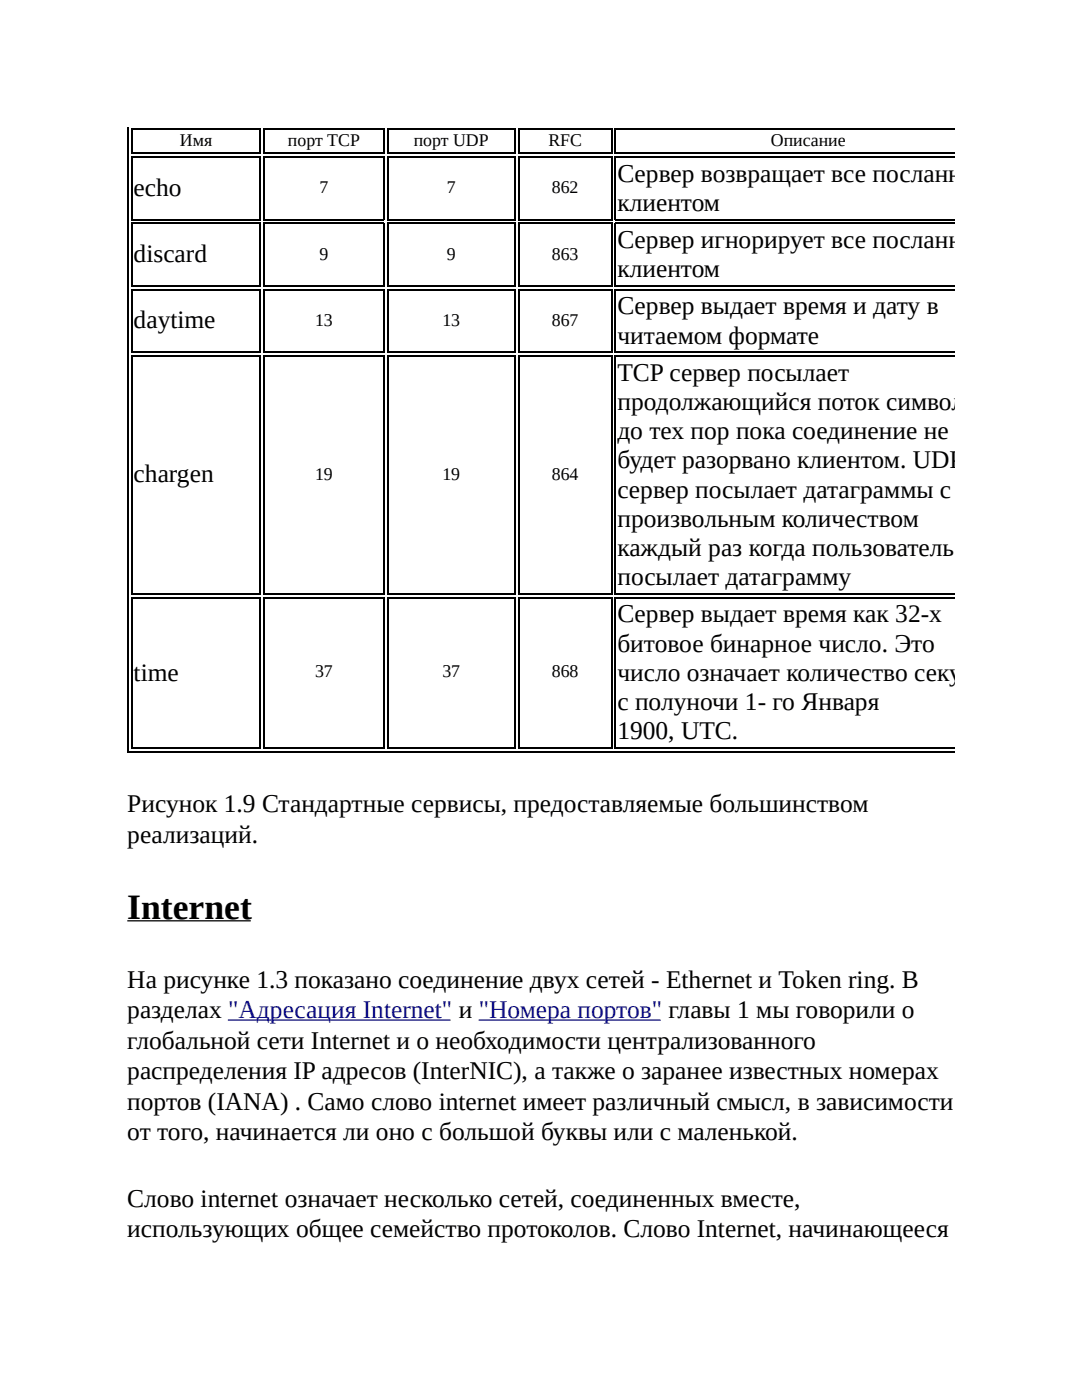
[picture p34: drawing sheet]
<svg xmlns="http://www.w3.org/2000/svg" width="216mm" height="279mm" viewBox="0 0 216 279" stroke-linecap="round" stroke-linejoin="round" font-family="sans-serif">
<defs><g id="words">
<text font-size="7.1" x="25.4" y="183.4">Internet</text>
<g font-size="5.1">
<text x="26.7" y="39.1">echo</text>
<text x="123.2" y="36.3">Сервер возвращает все посланное</text>
<text x="123.2" y="42.2">клиентом</text>
<text x="26.7" y="52.3">discard</text>
<text x="123.2" y="49.5">Сервер игнорирует все посланное</text>
<text x="123.2" y="55.4">клиентом</text>
<text x="26.7" y="65.5">daytime</text>
<text x="123.2" y="62.7">Сервер выдает время и дату в</text>
<text x="123.2" y="68.6">читаемом формате</text>
<text x="123.2" y="75.9">TCP сервер посылает</text>
<text x="123.2" y="81.8">продолжающийся поток символов,</text>
<text x="123.2" y="87.6">до тех пор пока соединение не</text>
<text x="123.2" y="93.5">будет разорвано клиентом. UDP</text>
<text x="26.7" y="96.3">chargen</text>
<text x="123.2" y="99.3">сервер посылает датаграммы с</text>
<text x="123.2" y="105.2">произвольным количеством</text>
<text x="123.2" y="111">каждый раз когда пользователь</text>
<text x="123.2" y="116.8">посылает датаграмму</text>
<text x="123.2" y="124.2">Сервер выдает время как 32-х</text>
<text x="123.2" y="130">битовое бинарное число. Это</text>
<text x="26.7" y="135.9">time</text>
<text x="123.2" y="135.9">число означает количество секунд</text>
<text x="123.2" y="141.7">с полуночи 1- го Января</text>
<text x="123.2" y="147.6">1900, UTC.</text>
<text x="25.4" y="162.1">Рисунок 1.9 Стандартные сервисы, предоставляемые большинством</text>
<text x="25.4" y="168.1">реализаций.</text>
<text x="25.4" y="197.1">На рисунке 1.3 показано соединение двух сетей - Ethernet и Token ring. В</text>
<text x="25.4" y="203.2">разделах &quot;Адресация Internet&quot; и &quot;Номера портов&quot; главы 1 мы говорили о</text>
<text x="25.4" y="209.3">глобальной сети Internet и о необходимости централизованного</text>
<text x="25.4" y="215.4">распределения IP адресов (InterNIC), а также о заранее известных номерах</text>
<text x="25.4" y="221.5">портов (IANA) . Само слово internet имеет различный смысл, в зависимости</text>
<text x="25.4" y="227.6">от того, начинается ли оно с большой буквы или с маленькой.</text>
<text x="25.4" y="240.8">Слово internet означает несколько сетей, соединенных вместе,</text>
<text x="25.4" y="246.9">использующих общее семейство протоколов. Слово Internet, начинающееся</text>
</g>
<g font-size="3.6">
<text x="35.9" y="29.2">Имя</text>
<text x="57.5" y="29.2">порт TCP</text>
<text x="82.6" y="29.2">порт UDP</text>
<text x="109.4" y="29.2">RFC</text>
<text x="153.8" y="29.2">Описание</text>
<text x="63.8" y="38.6">7</text>
<text x="89.2" y="38.6">7</text>
<text x="110.1" y="38.6">862</text>
<text x="63.8" y="51.8">9</text>
<text x="89.2" y="51.8">9</text>
<text x="110.1" y="51.8">863</text>
<text x="62.9" y="65">13</text>
<text x="88.3" y="65">13</text>
<text x="110.1" y="65">867</text>
<text x="62.9" y="95.8">19</text>
<text x="88.3" y="95.8">19</text>
<text x="110.1" y="95.8">864</text>
<text x="62.9" y="135.1">37</text>
<text x="88.3" y="135.1">37</text>
<text x="110.1" y="135.1">868</text>
</g>
</g></defs>
<path d="M25.5 25.4v124.7M25.4 150h165.1" fill="none" stroke="#000" stroke-width=".25"/>
<path d="M26.2 25.7h25.9v5h-25.9z" fill="#fff"/>
<path d="M26.2 25.8h25.9M26.2 30.6h25.9M26.3 25.7v5M51.9 25.7v5" fill="none" stroke="#000" stroke-width=".25"/>
<path d="M52.6 25.7h24.1v5h-24.1z" fill="#fff"/>
<path d="M52.6 25.8h24.1M52.6 30.6h24.1M52.7 25.7v5M76.6 25.7v5" fill="none" stroke="#000" stroke-width=".25"/>
<path d="M77.2 25.7h25.7v5h-25.7z" fill="#fff"/>
<path d="M77.2 25.8h25.7M77.2 30.6h25.7M77.3 25.7v5M102.7 25.7v5" fill="none" stroke="#000" stroke-width=".25"/>
<path d="M103.4 25.7h18.8v5h-18.8z" fill="#fff"/>
<path d="M103.4 25.8h18.8M103.4 30.6h18.8M103.5 25.7v5M122 25.7v5" fill="none" stroke="#000" stroke-width=".25"/>
<path d="M122.7 25.7h67.8v5h-67.8z" fill="#fff"/>
<g fill="none" stroke="#000" stroke-width=".25">
<path d="M26.2 31.4h25.9M26.3 31.2v12.7M51.9 31.2v12.7M52.6 31.4h24.1M52.7 31.2v12.7M76.6 31.2v12.7M77.2 31.4h25.7M77.3 31.2v12.7M102.7 31.2v12.7M103.4 31.4h18.8M103.5 31.2v12.7M122 31.2v12.7"/>
<path d="M122.7 25.8h67.8M122.7 30.6h67.8M122.7 31.4h67.8M122.8 25.7v5M122.8 31.2v12.7M26.2 43.8h25.9M26.2 44.6h25.9M26.2 57h25.9M26.2 57.8h25.9M26.3 44.5v12.7M26.3 57.7v12.7M51.9 44.5v12.7"/>
<path d="M51.9 57.7v12.7M52.6 43.8h24.1M52.6 44.6h24.1M52.6 57h24.1M52.6 57.8h24.1M52.7 44.5v12.7M52.7 57.7v12.7M76.6 44.5v12.7M76.6 57.7v12.7M77.2 43.8h25.7M77.2 44.6h25.7M77.2 57h25.7"/>
<path d="M77.2 57.8h25.7M77.3 44.5v12.7M77.3 57.7v12.7M102.7 44.5v12.7M102.7 57.7v12.7M103.4 43.8h18.8M103.4 44.6h18.8M103.4 57h18.8M103.4 57.8h18.8M103.5 44.5v12.7M103.5 57.7v12.7M122 44.5v12.7"/>
<path d="M122 57.7v12.7M122.7 43.8h67.8M122.7 44.6h67.8M122.7 57h67.8M122.7 57.8h67.8M122.8 44.5v12.7M122.8 57.7v12.7M26.2 70.2h25.9M26.2 71h25.9M26.3 70.9v47.7M51.9 70.9v47.7M52.6 70.2h24.1"/>
<path d="M52.6 71h24.1M52.7 70.9v47.7M76.6 70.9v47.7M77.2 70.2h25.7M77.2 71h25.7M77.3 70.9v47.7M102.7 70.9v47.7M103.4 70.2h18.8M103.4 71h18.8M103.5 70.9v47.7M122 70.9v47.7M122.7 70.2h67.8"/>
<path d="M122.7 71h67.8M122.8 70.9v47.7M26.2 118.5h25.9M26.2 119.3h25.9M26.3 119.1v30.3M51.9 119.1v30.3M52.6 118.5h24.1M52.6 119.3h24.1M52.7 119.1v30.3M76.6 119.1v30.3M77.2 118.5h25.7M77.2 119.3h25.7"/>
<path d="M77.3 119.1v30.3M102.7 119.1v30.3M103.4 118.5h18.8M103.4 119.3h18.8M103.5 119.1v30.3M122 119.1v30.3M122.7 118.5h67.8M122.7 119.3h67.8M122.8 119.1v30.3M26.2 149.2h25.9M52.6 149.2h24.1M77.2 149.2h25.7"/>
<path d="M103.4 149.2h18.8M122.7 149.2h67.8M25.4 183.8h24.6z"/>
</g>
<path d="M45.5 203.6h44.4zM95.5 203.6h36.3z" fill="none" stroke="#00e" stroke-width=".25"/>
<use href="#words"/>
</svg>
